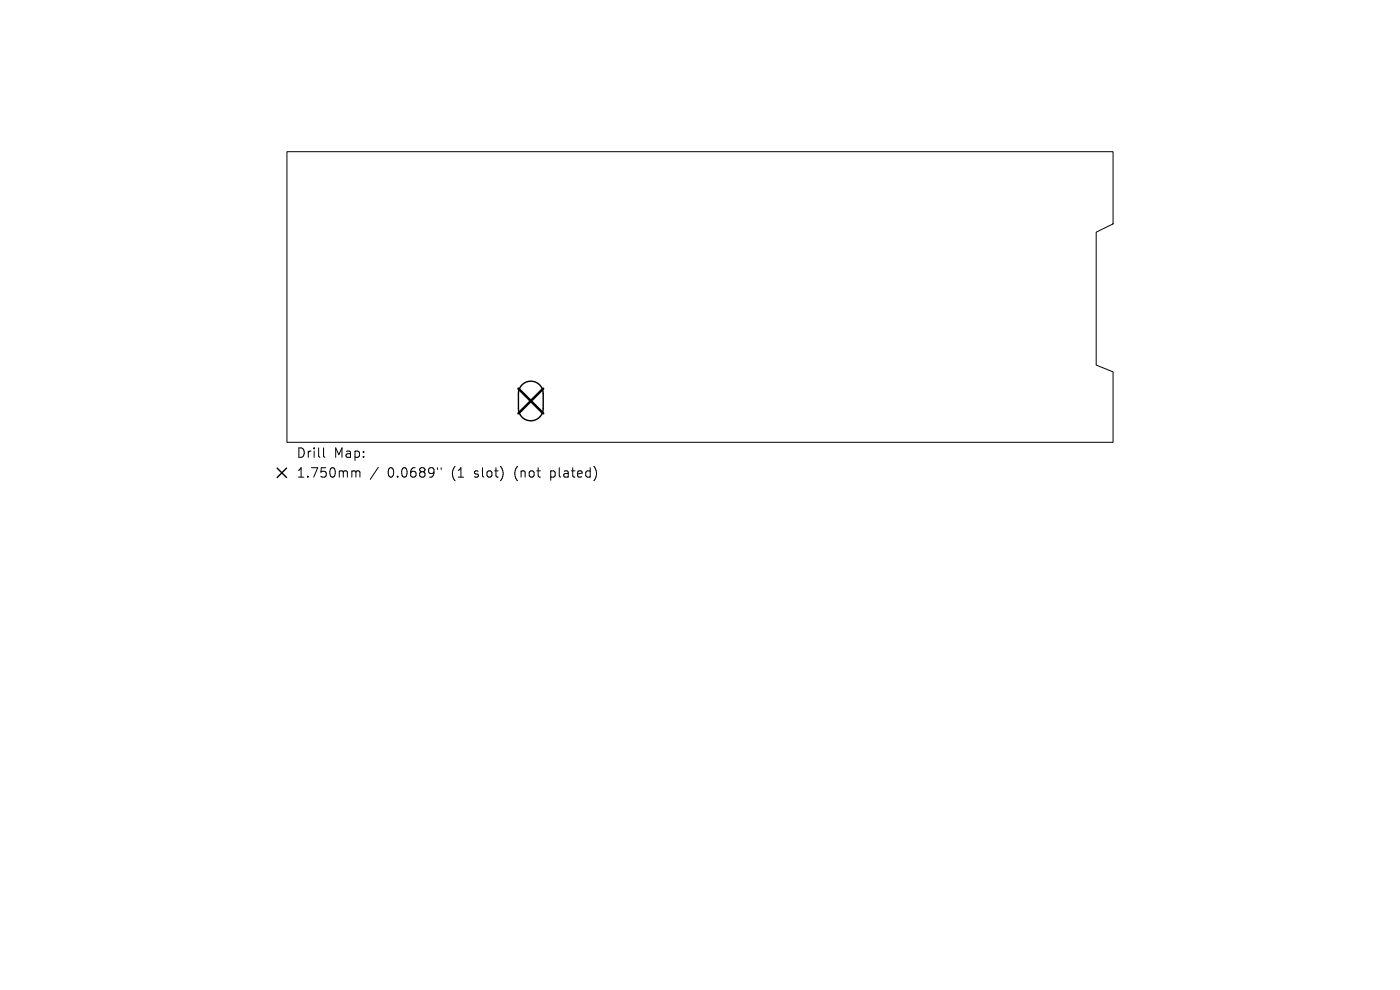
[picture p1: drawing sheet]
<svg xmlns="http://www.w3.org/2000/svg" width="297mm" height="210mm" viewBox="0 0 297 210" stroke-linecap="round" stroke-linejoin="round" font-family="sans-serif">
<defs><g id="words">
<g font-size="2.8">
<text x="62.8" y="97.4">Drill</text>
<text x="62.8" y="101.6">1.750mm</text>
<text x="70.8" y="97.4">Map:</text>
<text x="82.2" y="101.6">0.0689&quot;</text>
<text x="96" y="101.6">(1</text>
<text x="100.9" y="101.6">slot)</text>
<text x="109.6" y="101.6">(not</text>
<text x="117.4" y="101.6">plated)</text>
</g>
</g></defs>
<path d="M60.9 32.2h175.2v15.3l-3.6 1.7v28.2l3.6 1.5v14.9h-175.2zM68.6 95v1.7l.3 .3M74.9 99.9l.5 .1 .1 .2M80.3 99.1l-1.8 2.6M92.8 99.2v.4M93.6 99.2v.4M75.5 100.2l.3-.3 .5 .1 .1 1.2M75.5 100.2v1" fill="none" stroke="#000" stroke-width=".21"/>
<path d="M110 82.4l5.2 5.3M115.2 82.4l-5.2 5.3" fill="none" stroke="#000" stroke-width=".53"/>
<path d="M58.8 99.3l2 2M60.8 99.3l-2 2M110.8 81.6a2.62 2.62 0 0 1 2.8-.5 2.62 2.62 0 0 1 1.6 2.4v3.1a2.63 2.63 0 0 1-2.6 2.7 2.63 2.63 0 0 1-2.6-2.7v-3.6l.3-.8z" fill="none" stroke="#000" stroke-width=".3"/>
<use href="#words"/>
</svg>
